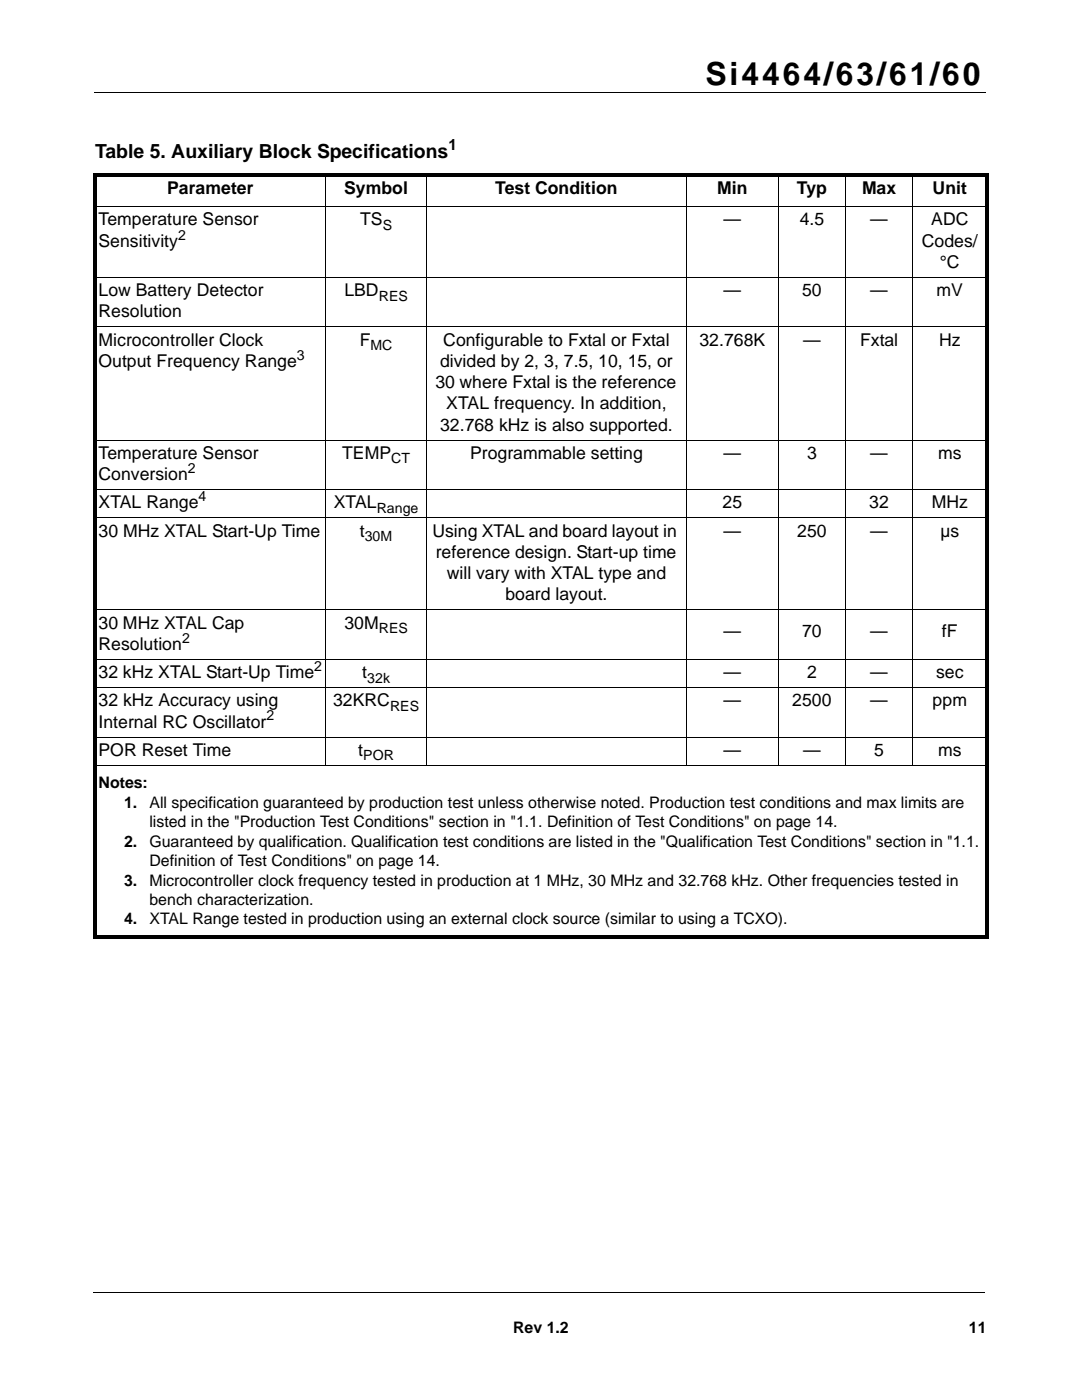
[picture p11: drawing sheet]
<svg xmlns="http://www.w3.org/2000/svg" width="216mm" height="279mm" viewBox="0 0 216 279" stroke-linecap="round" stroke-linejoin="round" font-family="sans-serif">
<defs><g id="words">
<text font-size="6.3" x="140.8" y="16.9">Si4464/63/61/60</text>
<text font-size="3.9" x="19" y="31.5">Table 5. Auxiliary Block Specifications</text>
<g font-size="3.5">
<text x="33.4" y="38.7">Parameter</text>
<text x="68.7" y="38.7">Symbol</text>
<text x="98.8" y="38.7">Test Condition</text>
<text x="143.1" y="38.7">Min</text>
<text x="159" y="38.7">Typ</text>
<text x="172" y="38.7">Max</text>
<text x="186.1" y="38.7">Unit</text>
<text x="19.7" y="45">Temperature Sensor</text>
<text x="71.9" y="45">TS</text>
<text x="144.4" y="45">—</text>
<text x="159.6" y="45">4.5</text>
<text x="173.7" y="45">—</text>
<text x="185.8" y="45">ADC</text>
<text x="19.7" y="49.2">Sensitivity</text>
<text x="183.9" y="49.2">Codes/</text>
<text x="187.6" y="53.5">°C</text>
<text x="19.7" y="59.1">Low Battery Detector</text>
<text x="68.7" y="59.1">LBD</text>
<text x="144.4" y="59.1">—</text>
<text x="160.1" y="59.1">50</text>
<text x="173.6" y="59.1">—</text>
<text x="186.9" y="59.1">mV</text>
<text x="19.7" y="63.4">Resolution</text>
<text x="19.7" y="69">Microcontroller Clock</text>
<text x="71.8" y="69">F</text>
<text x="88.5" y="69">Configurable to Fxtal or Fxtal</text>
<text x="139.6" y="69">32.768K</text>
<text x="160.2" y="69">—</text>
<text x="171.6" y="69">Fxtal</text>
<text x="187.4" y="69">Hz</text>
<text x="19.7" y="73.2">Output Frequency Range</text>
<text x="86.9" y="77.5">30 where Fxtal is the reference</text>
<text x="87.8" y="73.2">divided by 2, 3, 7.5, 10, 15, or</text>
<text x="89" y="81.7">XTAL frequency. In addition,</text>
<text x="87.8" y="85.9">32.768 kHz is also supported.</text>
<text x="19.7" y="91.6">Temperature Sensor</text>
<text x="19.7" y="95.8">Conversion</text>
<text x="68.3" y="91.6">TEMP</text>
<text x="93.8" y="91.6">Programmable setting</text>
<text x="144.4" y="91.6">—</text>
<text x="161" y="91.6">3</text>
<text x="173.7" y="91.6">—</text>
<text x="187.2" y="91.6">ms</text>
<text x="19.7" y="101.5">XTAL Range</text>
<text x="66.6" y="101.5">XTAL</text>
<text x="144.2" y="101.5">25</text>
<text x="173.5" y="101.5">32</text>
<text x="185.9" y="101.5">MHz</text>
<text x="19.7" y="107.1">30 MHz XTAL Start-Up Time</text>
<text x="71.8" y="107.1">t</text>
<text x="86.3" y="107.1">Using XTAL and board layout in</text>
<text x="144.4" y="107.1">—</text>
<text x="159.1" y="107.1">250</text>
<text x="173.7" y="107.1">—</text>
<text x="187.6" y="107.1">µs</text>
<text x="87" y="111.3">reference design. Start-up time</text>
<text x="89.1" y="115.6">will vary with XTAL type and</text>
<text x="100.8" y="119.8">board layout.</text>
<text x="19.7" y="125.5">30 MHz XTAL Cap</text>
<text x="68.7" y="125.5">30M</text>
<text x="19.7" y="129.7">Resolution</text>
<text x="144.4" y="127.2">—</text>
<text x="160.1" y="127.2">70</text>
<text x="173.6" y="127.2">—</text>
<text x="188" y="127.2">fF</text>
<text x="19.7" y="135.3">32 kHz XTAL Start-Up Time</text>
<text x="72.3" y="135.3">t</text>
<text x="144.4" y="135.3">—</text>
<text x="161" y="135.3">2</text>
<text x="173.7" y="135.3">—</text>
<text x="186.8" y="135.3">sec</text>
<text x="19.7" y="141">32 kHz Accuracy using</text>
<text x="66.5" y="141">32KRC</text>
<text x="144.4" y="141">—</text>
<text x="158.1" y="141">2500</text>
<text x="173.6" y="141">—</text>
<text x="186.1" y="141">ppm</text>
<text x="19.7" y="145.2">Internal RC Oscillator</text>
<text x="19.7" y="150.9">POR Reset Time</text>
<text x="71.5" y="150.9">t</text>
<text x="144.4" y="150.9">—</text>
<text x="160.3" y="150.9">—</text>
<text x="174.4" y="150.9">5</text>
<text x="187.2" y="150.9">ms</text>
</g>
<g font-size="3.2">
<text x="19.7" y="157.3">Notes:</text>
<text x="24.7" y="161.2">1.</text>
<text x="29.8" y="161.2">All specification guaranteed by production test unless otherwise noted. Production test conditions and max limits are</text>
<text x="29.8" y="165.1">listed in the &quot;Production Test Conditions&quot; section in &quot;1.1. Definition of Test Conditions&quot; on page 14.</text>
<text x="24.7" y="169">2.</text>
<text x="29.8" y="169">Guaranteed by qualification. Qualification test conditions are listed in the &quot;Qualification Test Conditions&quot; section in &quot;1.1.</text>
<text x="29.8" y="172.8">Definition of Test Conditions&quot; on page 14.</text>
<text x="24.7" y="176.7">3.</text>
<text x="29.8" y="176.7">Microcontroller clock frequency tested in production at 1 MHz, 30 MHz and 32.768 kHz. Other frequencies tested in</text>
<text x="24.7" y="184.5">4.</text>
<text x="29.8" y="180.6">bench characterization.</text>
<text x="29.8" y="184.5">XTAL Range tested in production using an external clock source (similar to using a TCXO).</text>
<text x="102.4" y="266">Rev 1.2</text>
<text x="193.3" y="266">11</text>
</g>
<text font-size="3.1" x="89.5" y="29.9">1</text>
<g font-size="2.8">
<text x="35.5" y="47.8">2</text>
<text x="76.4" y="45.9">S</text>
<text x="75.6" y="60">RES</text>
<text x="59.2" y="71.8">3</text>
<text x="73.9" y="69.9">MC</text>
<text x="37.5" y="94.4">2</text>
<text x="78.1" y="92.5">CT</text>
<text x="39.6" y="100.1">4</text>
<text x="72.8" y="108">30M</text>
<text x="75.2" y="102.3">Range</text>
<text x="36.3" y="128.3">2</text>
<text x="75.6" y="126.3">RES</text>
<text x="62.7" y="133.9">2</text>
<text x="73.3" y="136.2">32k</text>
<text x="53.2" y="143.8">2</text>
<text x="77.8" y="141.9">RES</text>
<text x="72.5" y="151.7">POR</text>
</g>
</g></defs>
<path d="M18.8 18.4h177.8M18.6 257.9h177.8" fill="none" stroke="#000" stroke-width=".2"/>
<path d="M19 259.6h30.7v14.7h-30.7z" fill="#fff"/>
<path d="M18.6 34.6h178.7v.7h-178.7zM18.6 186.6h178.7v.7h-178.7zM18.6 35.2h.7v151.4h-.7zM196.6 35.2h.7v151.4h-.7z" fill="#000"/>
<g fill="none" stroke="#000" stroke-width=".2">
<path d="M65 34.5v118.3M85.1 34.5v118.3M137 34.5v118.3M155.3 34.5v118.3M168.7 34.5v118.3M182.1 34.5v118.3M18.6 41.3h178.7M18.6 55.4h178.7M18.6 65.2h178.7M18.6 87.8h178.7M18.6 97.7h178.7M18.6 103.3h178.7"/>
<path d="M18.6 121.7h178.7M18.6 131.6h178.7M18.6 137.2h178.7M18.6 147.1h178.7M18.6 152.7h178.7"/>
</g>
<use href="#words"/>
</svg>
